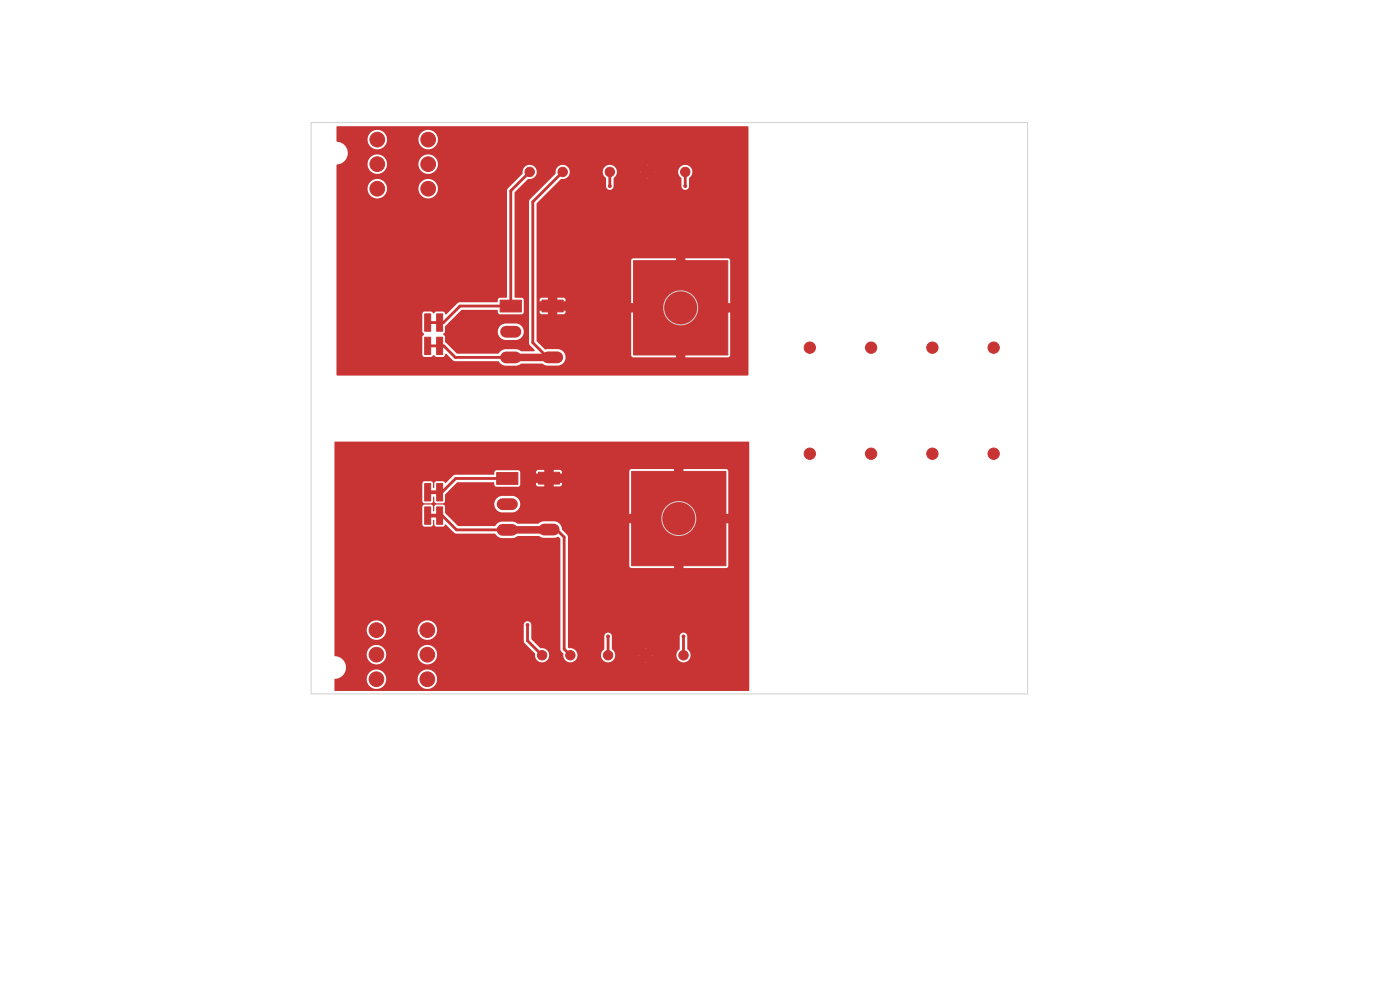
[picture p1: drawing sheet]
<svg xmlns="http://www.w3.org/2000/svg" width="297mm" height="210mm" viewBox="0 0 297 210" stroke-linecap="round" stroke-linejoin="round" font-family="sans-serif">
<g fill="#c83434" stroke="#c83434" stroke-width=".21">
<path d="M92.6 102.6h1.3v3.7h-1.3z"/>
<path d="M92.6 107.5h1.3v3.7h-1.3z"/>
<path d="M90.1 102.6h1.3v3.7h-1.3z"/>
<path d="M90.1 107.5h1.3v3.7h-1.3z"/>
<path d="M105.4 100.2h4.5v2.5h-4.5z"/>
<path d="M114.2 100.2h4.5v2.5h-4.5z"/>
<path d="M134 100h20v20h-20z"/>
<path d="M115 63.7h4.5v2.5h-4.5z"/>
<path d="M134.4 55.3h20v20h-20z"/>
<path d="M92.6 66.6h1.3v3.7h-1.3z"/>
<path d="M92.6 71.5h1.3v3.7h-1.3z"/>
<path d="M90.1 66.6h1.3v3.7h-1.3z"/>
<path d="M90.1 71.5h1.3v3.7h-1.3z"/>
<path d="M106.1 63.7h4.5v2.5h-4.5z"/>
<circle cx="112.4" cy="36.5" r="1"/>
<circle cx="119.4" cy="36.5" r="1"/>
<circle cx="145.4" cy="36.5" r="1"/>
<circle cx="129" cy="139" r="1"/>
<circle cx="210.8" cy="96.2" r="1.2"/>
<circle cx="210.8" cy="73.7" r="1.2"/>
<circle cx="184.8" cy="96.2" r="1.2"/>
<circle cx="184.8" cy="73.7" r="1.2"/>
<circle cx="171.8" cy="96.2" r="1.2"/>
<circle cx="171.8" cy="73.7" r="1.2"/>
<circle cx="145" cy="139" r="1"/>
<circle cx="197.8" cy="96.2" r="1.2"/>
<circle cx="197.8" cy="73.7" r="1.2"/>
<circle cx="80" cy="29.6" r="1.56"/>
<circle cx="80" cy="34.8" r="1.56"/>
<circle cx="80" cy="40" r="1.56"/>
<circle cx="90.8" cy="29.6" r="1.56"/>
<circle cx="90.8" cy="34.8" r="1.56"/>
<circle cx="90.8" cy="40" r="1.56"/>
<circle cx="121" cy="139" r="1"/>
<circle cx="137" cy="139" r="1"/>
<circle cx="129.4" cy="36.5" r="1"/>
<circle cx="137.4" cy="36.5" r="1"/>
<circle cx="115" cy="139" r="1"/>
<circle cx="90.7" cy="144.1" r="1.56"/>
<circle cx="90.7" cy="138.9" r="1.56"/>
<circle cx="90.7" cy="133.7" r="1.56"/>
<circle cx="79.9" cy="144.1" r="1.56"/>
<circle cx="79.9" cy="138.9" r="1.56"/>
<circle cx="79.9" cy="133.7" r="1.56"/>
<circle cx="111.9" cy="132.6" r=".3"/>
<circle cx="145" cy="135" r=".3"/>
<circle cx="145.4" cy="39.5" r=".3"/>
<circle cx="129.4" cy="39.5" r=".3"/>
<circle cx="129" cy="135" r=".3"/>
</g>
<path d="M107.4 70.4h2M107.4 75.8h2M116.2 75.8h2M106.6 106.9h2M106.6 112.4h2M115.5 112.3h2" fill="none" stroke="#c83434" stroke-width="2.5"/>
<path d="M112.4 36.5l-4 4v24.4h-10.8l-3.5 3.5h-3.4M119.4 36.5l-6.4 6.3v29.9l3.1 3.1h1.1M129.4 36.5v3M145.4 36.5v3M90.7 73.4h3.5l2.4 2.4h11.8M93.3 109.4h.5l3.1 3h10.7M107.6 101.5h-10.9l-3 2.9h-.4M116.5 112.3h1.6l1.6 1.6v23.8l1.3 1.3M111.9 132.6v3.3l3.1 3.1M129 135v4M145 135v4" fill="none" stroke="#c83434" stroke-width=".6"/>
<path d="M117.2 75.8h-8.8M116.5 112.3l-8.9 .1" fill="none" stroke="#c83434" stroke-width="1.6"/>
<path d="M90.7 104.4h2.6M90.7 109.4h2.6" fill="none" stroke="#c83434" stroke-width=".8"/>
<g fill="#c83434">
<path d="M71 93.7h87.8l.1 .1v52.8l-87.9-.1v-2.5l6.8-.1a2.07 2.07 0 0 0 2.1 2.2 2.07 2.07 0 0 0 2-2.2h6.7v.3a2.07 2.07 0 0 0 3.1 1.7 2.07 2.07 0 0 0 0-3.6 2.07 2.07 0 0 0-3.1 1.6h-6.7v-.2a2.07 2.07 0 0 0-2.2-1.7 2.07 2.07 0 0 0-1.9 1.9h-6.3h.2a2.45 2.45 0 0 0 1.7-2.7 2.45 2.45 0 0 0-2.4-2.1l-.1-.4h6.9v.3a2.07 2.07 0 0 0 2.2 1.9 2.07 2.07 0 0 0 1.9-2.2h6.7v.3a2.07 2.07 0 0 0 3.1 1.6 2.07 2.07 0 0 0 0-3.5 2.07 2.07 0 0 0-3.1 1.6h-6.7v-.2a2.07 2.07 0 0 0-2.2-1.7 2.07 2.07 0 0 0-1.9 1.9h-6.9v-5.2h6.9v.3a2.07 2.07 0 0 0 2.2 1.9 2.07 2.07 0 0 0 1.9-2.2h6.7v.3a2.07 2.07 0 0 0 2.7 1.8 2.07 2.07 0 0 0 1.1-3.1h18.7v3.6l2.4 2.5a1.53 1.53 0 0 0 1.4 1.9 1.53 1.53 0 0 0 1.6-1.6 1.53 1.53 0 0 0-1.9-1.4l-1.9-1.9v-3.1a.8 .8 0 0 0-.8-.7 .8 .8 0 0 0-.8 .7h-18.7l-.2-.2a2.07 2.07 0 0 0-2.2-.6 2.07 2.07 0 0 0-1.4 1.8h-6.7v-.2a2.07 2.07 0 0 0-2.2-1.7 2.07 2.07 0 0 0-1.9 1.9h-6.9v-26h18.7v3.8l.4 .4h1.6l.3-.4v-.9l.1-.1 .1 .1v.9l.3 .4h1.6l.6-.4 2 1.9 8.5 .1a1.74 1.74 0 0 0 1.4 .8h2.5l.8-.4h4.5l1.1 .4h2.2l.8-.3 .5 .5v23.5l.6 .8a1.53 1.53 0 0 0 1.3 1.9 1.53 1.53 0 0 0 1.7-1.6h5v.2a1.5 1.5 0 0 0 1.6 1.4h8h-8h.3a1.5 1.5 0 0 0 1.1-1.4h8v-.2h-3v.2h-5v-.2h13a1.52 1.52 0 0 0 2.2 1.4 1.52 1.52 0 0 0 .1-2.6v-2.9a.8 .8 0 0 0-.9-.6 .8 .8 0 0 0-.7 .7v2.8l-.5 .5-.2 .7h-13l-.1-.5-.6-.9h7.3h-7.3v-2.6a.8 .8 0 0 0-.8-.7 .8 .8 0 0 0-.8 .7v2.8l-.5 .5-.2 .7h-5v-.3a1.65 1.65 0 0 0-1.9-1.1l-.1-.2v-23.4l-.2-.5-1.1-1.1a1.75 1.75 0 0 0-1.6-1.7h-2.5l-.9 .5h-4.4l-.8-.4-2.5-.1-.9 .3-.6 .7h-7.8l-2.8-2.7v-1.5l-.4-.4-1.6 .1-.3 .3v1l-.1 .1-.2-1.2-.4-.3h-1.4l-.4 .5h-18.7v-.7h34v.7a1.75 1.75 0 0 0 1.6 1.2h2.5a1.75 1.75 0 0 0 1.4-1.9 1.75 1.75 0 0 0-1.7-1.6l-2.5 .1a1.74 1.74 0 0 0-1.3 1.5h-34v-4.3h18.7v3.8l.1 .3 .3 .2 1.6-.1 .3-.3v-1l.1-.1 .1 .1v1l.3 .3 1.6 .1 .4-.4v-1.5l2.6-2.6h7.7l.2 .7 .4 .2h4.6l.3-.1 .2-.4h3.3l.2 .3 .3 .2h4.6l.4-.3v-.5h-1.7v.8h-2v-.8h-1.8v.3h-3.3v-1.3h5.3a.75 .75 0 0 0 1 .7 .75 .75 0 0 0 .3-1.2 .75 .75 0 0 0-1.3 .3v.2h-5.3v-1.3h3.3v.3h5.5v-.4h14.3v9h6.4l.1 .1-.1 1.9h-6.4v9l.3 .4 9.2 .1v-6.4l.1-.1 1.9 .1v6.4h9l.4-.3 .1-9.2h-6.4l-.1-.1 .1-1.9h6.4v-9l-.4-.5h-9.1v6.4l-.1 .1-1.9-.1v-6.4h-9l-.4 .1-.1 .4h-14.3l-.4-.3h-1.3v.7h-2v-.7h-1.4l-.4 .4h-3.3l-.5-.4h-4.6l-.4 .3-.2 .7h-8.3l-1.9 1.8-.5-.4h-1.6l-.3 .4v.9l-.1 .1-.1-.1-.1-1.1-.4-.2h-1.4l-.4 .4h-18.7z"/>
<path d="M71.5 26.8h87.1l.2 .1-.1 52.7-87.1 .1-.2-.2v-13h18.2v3.8l.4 .6-.4 .6 .1 4 .3 .2h1.5l.5-.4 .6 .4h1.4l.3-.2a.29 .29 0 0 1 .1-.4 .29 .29 0 0 1 .3 0l1.4 1.3 .4 .2h9.2l.7 .7 .8 .3 2.5-.1 .9-.4h4.4l1.1 .5h2.2a1.75 1.75 0 0 0 1.7-1.8 1.75 1.75 0 0 0-1.7-1.7h-2.7l-1.8-1.8v-6.1h.7l.1 .3 .3 .2h4.6l.5-.4v-.4h-1.8v.8h-2v-.8h-1.7v.3h-.7v-1.4h2.7a.75 .75 0 0 0 1 .8 .75 .75 0 0 0 .2-1.2 .75 .75 0 0 0-1.2 .3v.1h-2.7v-1.2h.7v.3h5.5v-.3l-.4-.4h-1.4v.7h-2v-.7h-1.3l-.3 .1-.1 .3h-.7v-8.3h20.1v9h6.3l.2 .2-.1 1.8h-6.4v9l.1 .4 .4 .1h9v-6.3l.2-.2 1.8 .1v6.4h9l.5-.4v-9.1h-6.3l-.2-.2 .1-1.8h6.4v-9l-.3-.4-9.2-.1v6.3l-.2 .2-1.8-.1v-6.4h-9l-.4 .1-.1 .4h-20.1l.1-12.2 5.1-5.1a1.54 1.54 0 0 0 1.9-1.6h7l.1 .7 .6 .7v1.6a.8 .8 0 0 0 .8 .9 .8 .8 0 0 0 .8-.9v-1.4h7.3h-7.3l.6-.9 .1-.5h8v-.2h-3v.2h-5v-.2h13a2.12 2.12 0 0 0 .7 1.4v1.8a.8 .8 0 0 0 .8 .7 .8 .8 0 0 0 .8-.9v-1.6a1.51 1.51 0 0 0 0-2.6 1.51 1.51 0 0 0-2.3 1.2l-13-.1a1.49 1.49 0 0 0-1.4-1.3h8h-8a1.51 1.51 0 0 0-1.6 1.4h-7l-.1-.3a1.55 1.55 0 0 0-1.8-1.1 1.55 1.55 0 0 0-1.2 1.9l-5.4 5.4-.2 .4v30.1l.2 .4 1 1.1-.1 .2h-2.7l-.9-.4h-2.5a2.38 2.38 0 0 0-1.5 .9h-8.8l-2.4-2.4-.1-1.2-.4-.5 .4-.6h11.2l.3 1 .7 .6 .6 .2h2.3a1.75 1.75 0 0 0 1.6-1.7 1.75 1.75 0 0 0-1.6-1.8l-2.5 .1a1.75 1.75 0 0 0-1.4 1.6h-11.2v-1.1l3.5-3.5h7.5l.2 .2a.56 .56 0 0 0 .5 .8h4.6l.4-.4v-2.9l-.4-.2h-1.3l-.2-.2v-22.1l2.8-2.9a1.55 1.55 0 0 0 1.9-1.4 1.55 1.55 0 0 0-1.7-1.6 1.55 1.55 0 0 0-1.4 1.9l-3.1 3.1-.1 .4v22.6l-.2 .2h-1.4a.86 .86 0 0 0-.5 .9l-8.1 .1-2.8 2.5-.3-.5-.3-.1h-1.5l-.5 .4-.5-.4h-1.5l-.3 .1-.1 .3h-18.2v-26.6h6.6a2.07 2.07 0 0 0 2 2.2 2.07 2.07 0 0 0 2.1-2.2h6.7v.3a2.07 2.07 0 0 0 3.1 1.6 2.07 2.07 0 0 0 0-3.5 2.07 2.07 0 0 0-3.1 1.6h-6.7v-.3a2.07 2.07 0 0 0-2.2-1.6 2.07 2.07 0 0 0-1.9 1.9h-6.6l.1-5 .8-.2h5.7v.3a2.07 2.07 0 0 0 2.2 1.9 2.07 2.07 0 0 0 1.9-2.2h6.7v.3a2.07 2.07 0 0 0 3.1 1.6 2.07 2.07 0 0 0 0-3.5 2.07 2.07 0 0 0-3.1 1.6h-6.7v-.3a2.07 2.07 0 0 0-2.2-1.6 2.07 2.07 0 0 0-1.9 1.9h-5.7l.2-.1a2.46 2.46 0 0 0 1.2-2.7 2.46 2.46 0 0 0-2.3-1.9v-.5h6.6a2.07 2.07 0 0 0 2 2.2 2.07 2.07 0 0 0 2.1-2.2h6.7v.3a2.07 2.07 0 0 0 3.1 1.6 2.07 2.07 0 0 0 0-3.6 2.07 2.07 0 0 0-3.1 1.7h-6.7v-.3a2.07 2.07 0 0 0-2.2-1.6 2.07 2.07 0 0 0-1.9 1.9h-6.6z"/>
</g>
<g fill="none" stroke="#d0d2cd" stroke-width=".21">
<path d="M66 26h152v121.2h-152z"/>
<circle cx="144.4" cy="65.3" r="3.6"/>
<circle cx="144" cy="110" r="3.6"/>
</g>
</svg>
